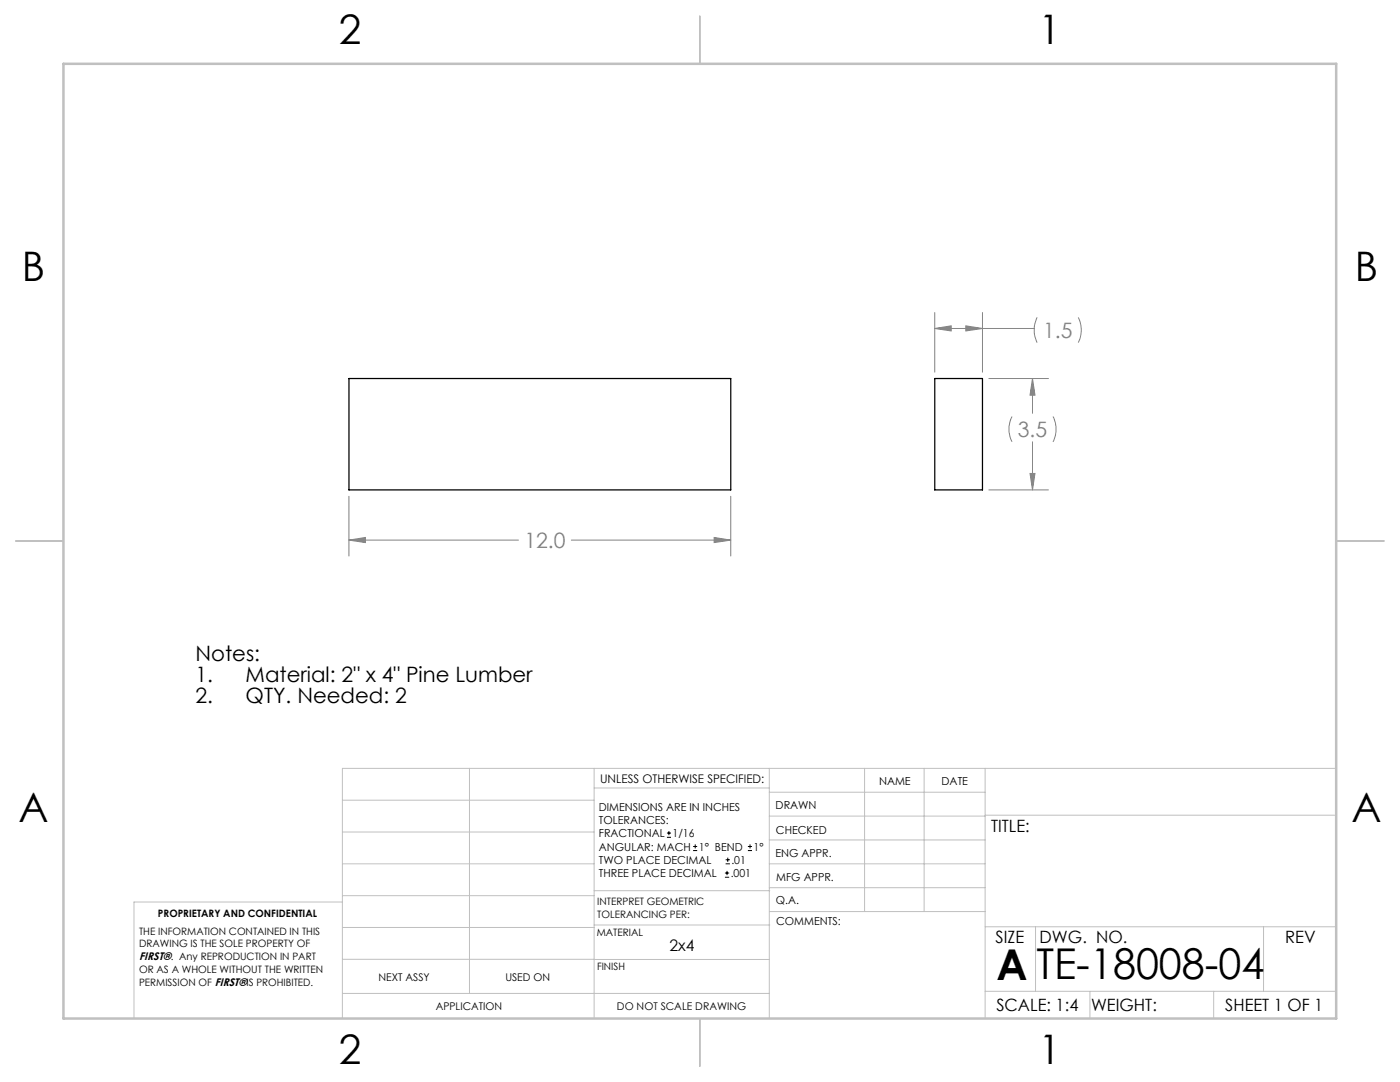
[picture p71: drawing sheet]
<svg xmlns="http://www.w3.org/2000/svg" width="279mm" height="216mm" viewBox="0 0 279 216" stroke-linecap="round" stroke-linejoin="round" font-family="sans-serif">
<defs><g id="words">
<g font-size="8.5">
<text x="198.9" y="195.5">A</text>
<text x="206.8" y="195.4">TE-18008-04</text>
</g>
<g font-size="8.1">
<text x="67.6" y="8.9">2</text>
<text x="207.3" y="8.9">1</text>
<text x="4.4" y="56.2">B</text>
<text x="270.4" y="56.2">B</text>
<text x="3.7" y="164.1">A</text>
<text x="269.7" y="164.1">A</text>
<text x="67.6" y="212.4">2</text>
<text x="207.3" y="212.4">1</text>
</g>
<g font-size="4.2" fill="#808080">
<text x="208.2" y="67.4">1.5</text>
<text x="203.1" y="87.2">3.5</text>
<text x="104.7" y="109.3">12.0</text>
</g>
<g font-size="4.2">
<text x="39" y="132">Notes:</text>
<text x="39" y="136.1">1.</text>
<text x="49" y="136.1">Material: 2&quot; x 4&quot; Pine Lumber</text>
<text x="39" y="140.3">2.</text>
<text x="49" y="140.3">QTY. Needed: 2</text>
</g>
<g font-size="3.4">
<text x="197.8" y="166">TITLE:</text>
<text x="198.7" y="188.1">SIZE</text>
<text x="207.5" y="188.1">DWG. NO.</text>
<text x="256.5" y="188.2">REV</text>
<text x="198.8" y="201.7">SCALE: 1:4</text>
<text x="217.7" y="201.8">WEIGHT:</text>
<text x="244.5" y="201.7">SHEET 1 OF 1</text>
</g>
<text font-size="3.2" x="133.6" y="189.8">2x4</text>
<text font-size="2.4" x="119.8" y="156.2">UNLESS OTHERWISE SPECIFIED:</text>
<g font-size="2.2">
<text x="119.5" y="161.8">DIMENSIONS ARE IN INCHES</text>
<text x="154.8" y="161.4">DRAWN</text>
<text x="175.4" y="156.6">NAME</text>
<text x="187.9" y="156.7">DATE</text>
<text x="119.5" y="164.4">TOLERANCES:</text>
<text x="119.5" y="167.1">FRACTIONAL</text>
<text x="134.2" y="167.1">1/16</text>
<text x="154.9" y="166.3">CHECKED</text>
<text x="119.5" y="172.4">TWO PLACE DECIMAL</text>
<text x="119.5" y="169.7">ANGULAR: MACH</text>
<text x="139.5" y="169.7">1° BEND</text>
<text x="146" y="172.4">.01</text>
<text x="150.4" y="169.7">1°</text>
<text x="154.8" y="171">ENG APPR.</text>
<text x="119.5" y="175">THREE PLACE DECIMAL</text>
<text x="145.8" y="175">.001</text>
<text x="154.9" y="175.7">MFG APPR.</text>
<text x="154.9" y="180.4">Q.A.</text>
<text x="154.9" y="184.6">COMMENTS:</text>
<text x="27.8" y="191.6">FIRST®. Any REPRODUCTION IN PART</text>
</g>
<g font-size="2.1">
<text x="75.5" y="195.7">NEXT ASSY</text>
<text x="100.9" y="195.7">USED ON</text>
<text x="86.9" y="201.5">APPLICATION</text>
<text x="123.1" y="201.6">DO NOT SCALE DRAWING</text>
</g>
<g font-size="2">
<text x="31.5" y="182.9">PROPRIETARY AND CONFIDENTIAL</text>
<text x="119.2" y="180.6">INTERPRET GEOMETRIC</text>
<text x="119.2" y="183.1">TOLERANCING PER:</text>
<text x="27.8" y="186.5">THE INFORMATION CONTAINED IN THIS</text>
<text x="27.8" y="189">DRAWING IS THE SOLE PROPERTY OF</text>
<text x="119.1" y="186.7">MATERIAL</text>
<text x="27.8" y="194.1">OR AS A WHOLE WITHOUT THE WRITTEN</text>
<text x="27.8" y="196.7">PERMISSION OF FIRST®IS PROHIBITED.</text>
<text x="119.1" y="193.5">FINISH</text>
</g>
</g></defs>
<g fill="none" stroke="#c0c0c0" stroke-width=".2">
<path d="M68.3 159.7h50.3M93.7 153.3v44.9M118.6 153.3v49.9M118.6 157.2h34.9M153.5 153.3v49.9M153.5 158.1h43.1M172.5 153.3v28.6M184.4 153.3v28.6M196.6 153.3v49.9M266.7 153.3h-198.4v49.9M68.3 178.7h50.3M68.3 172.4h50.3"/>
<path d="M68.3 166h50.3M68.3 180h-41.6v23.2M118.6 177.7h35M153.5 167.6h43.1M153.5 162.8h43.1M153.5 172.4h43.1M153.5 177.1h43.1M196.6 162.7h70.1M68.3 198.2h85.2M68.3 191.4l85.2 .1M68.3 185.1h50.3M118.6 184.6h35"/>
<path d="M153.6 181.9h43M196.6 197.8h70.1M196.6 184.9h70.1M206.7 184.9v12.9M217.5 197.8v5.4M242.2 197.8v5.4M252.2 184.9v12.9"/>
</g>
<path d="M139.7 3.2v9.5M3.1 107.9h9.6M266.7 107.9h9.5M139.7 203.2v9.6" fill="none" stroke="#c0c0c0" stroke-width=".25"/>
<path d="M12.7 12.7h254v190.5h-254z" fill="none" stroke="#c0c0c0" stroke-width=".5"/>
<g fill="none" stroke="#808080" stroke-width=".2">
<path d="M186.5 65.5l3.3-.5v1zM186.5 62.4v11.9M186.5 65.5h19.9M192.8 65l3.3 .5-3.3 .5zM196.1 62.4v11.9M197.3 75.5h11.9M206.1 75.5l.5 3.3h-1zM206.1 75.5v7M207 63.3a5.9 5.9 0 0 0 0 5.1M215.2 63.3a5.6 5.6 0 0 1 0 5.1M69.6 99v11.9M145.8 99v11.9"/>
<path d="M197.3 97.8h11.9M202 83.1a5.6 5.6 0 0 0 0 5.1M205.6 94.5h1l-.5 3.3zM206.1 88.2v9.6M210.1 83.1a5.6 5.6 0 0 1 0 5.1M69.6 107.8l3.3-.6v1.1zM69.6 107.8h33.9M114 107.8h31.8M142.5 107.2l3.3 .6-3.3 .5z"/>
</g>
<path d="M69.6 107.8l3.3-.6v1.1zM142.5 107.2l3.3 .6-3.3 .5zM205.6 94.5h1l-.5 3.3zM206.1 75.5l.5 3.3h-1zM186.5 65.5l3.3-.5v1zM192.8 65l3.3 .5-3.3 .5z" fill="#808080"/>
<path d="M69.6 75.5h76.2v22.3h-76.2zM186.5 75.5h9.6v22.3h-9.6z" fill="none" stroke="#000" stroke-width=".25"/>
<g fill="none" stroke="#000" stroke-width=".2">
<path d="M133.1 167.1h.8M133.1 166.2h.8M133.5 165.8v.9M138.3 169.7h.8M138.3 168.9h.8M138.7 168.5v.8M144.7 175h.8M144.7 174.2h.8M144.8 172.4h.9M144.8 171.6h.9M145.1 173.8v.8M145.2 171.1v.9"/>
<path d="M149.3 169.7h.8M149.3 168.9h.8M149.7 168.5v.8"/>
</g>
<use href="#words"/>
</svg>
